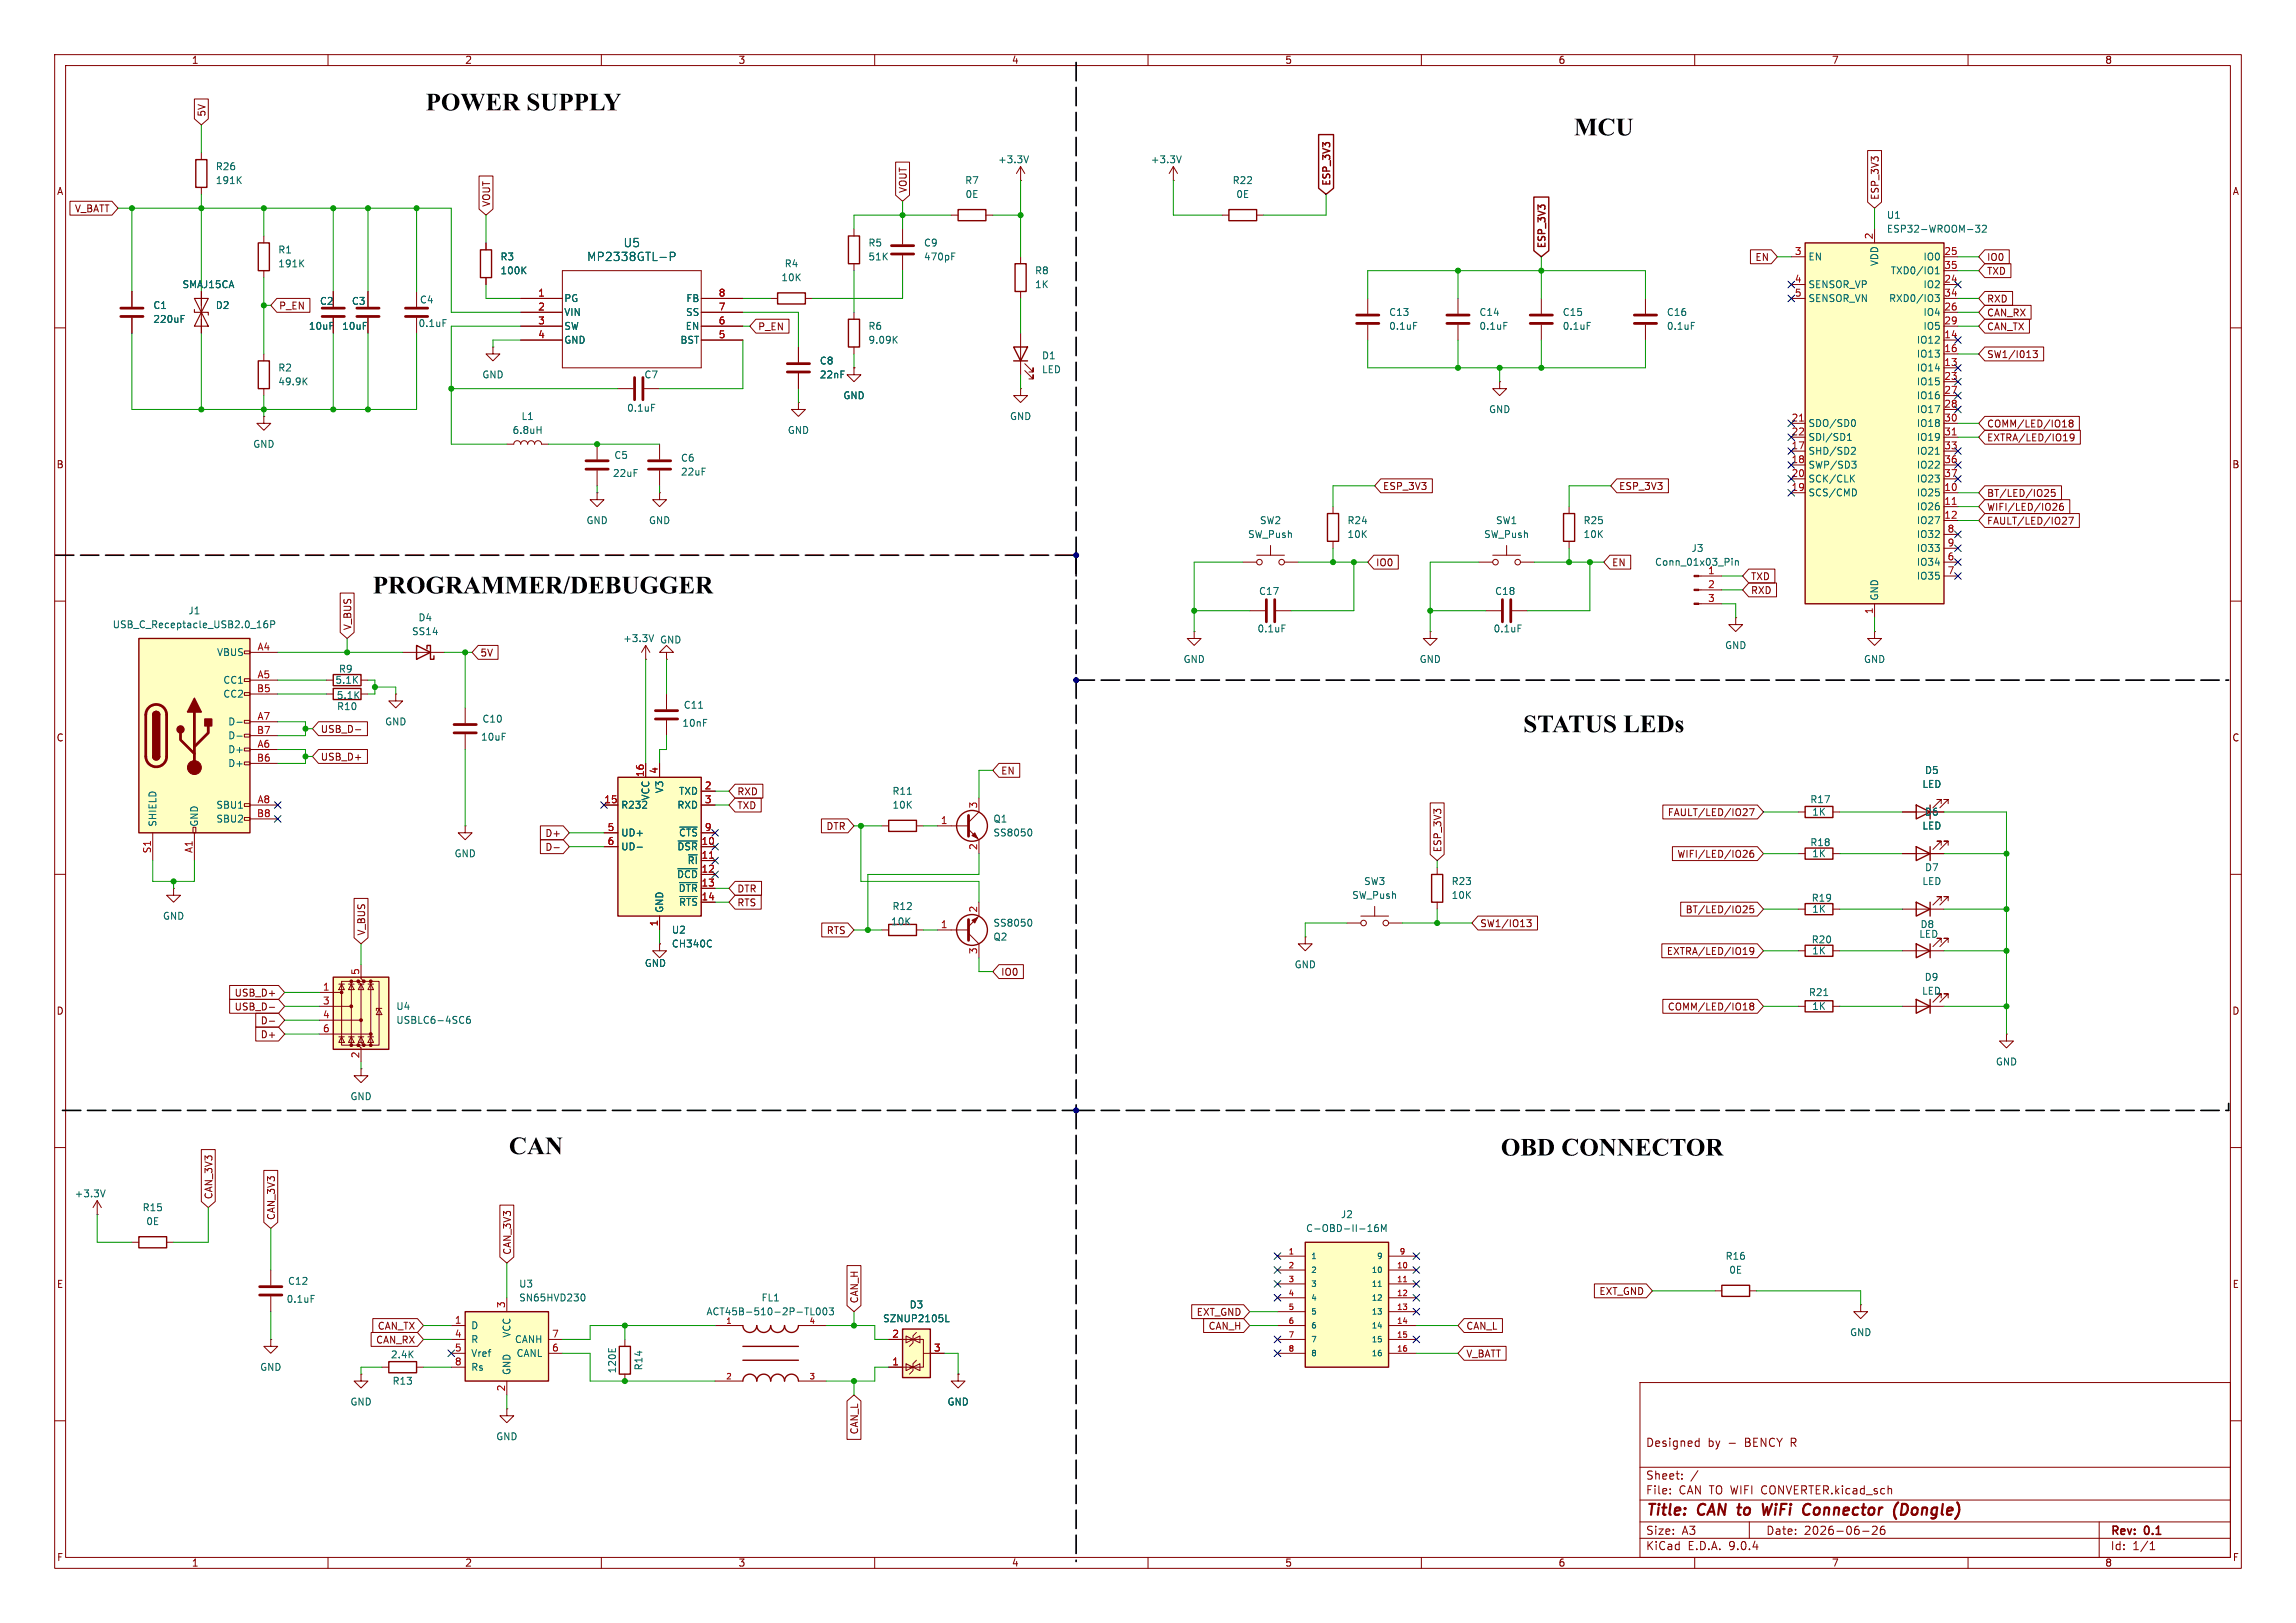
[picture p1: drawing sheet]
<svg xmlns="http://www.w3.org/2000/svg" width="420mm" height="297mm" viewBox="0 0 420 297" stroke-linecap="round" stroke-linejoin="round" font-family="sans-serif">
<defs><g id="words">
<g font-size="4.6">
<text x="77.9" y="21.4">POWER SUPPLY</text>
<text x="287.9" y="26">MCU</text>
<text x="68.2" y="109.8">PROGRAMMER/DEBUGGER</text>
<text x="278.6" y="135.2">STATUSLEDs</text>
<text x="93.1" y="212.4">CAN</text>
<text x="274.5" y="212.6">OBD CONNECTOR</text>
</g>
<g font-size="2.8" fill="#840000">
<text x="301" y="277.9">Title:</text>
<text x="310.6" y="277.9">CAN to</text>
<text x="324.1" y="277.9">WiFi</text>
<text x="332.3" y="277.9">Connector</text>
<text x="349.7" y="277.9">(Dongle)</text>
</g>
<g font-size="2.1" fill="#006464">
<text x="107.3" y="48">MP2338GTL-P</text>
<text x="114" y="45.4">U5</text>
</g>
<g font-size="2.1" fill="#840000">
<text x="301" y="265">Designed</text>
<text x="312.4" y="265">by</text>
<text x="316.2" y="265">-</text>
<text x="319.3" y="265">BENCY R</text>
<text x="301" y="273.7">File:</text>
<text x="301" y="271">Sheet:</text>
<text x="307.1" y="273.7">CAN TO WIFI CONVERTER.kicad_sch</text>
<text x="301" y="281.1">Size:</text>
<text x="307.6" y="281.1">A3</text>
<text x="323" y="281.1">Date:</text>
<text x="330" y="281.1">2026-06-26</text>
<text x="386" y="281.3">Rev:</text>
<text x="392.4" y="281.3">0.1</text>
<text x="301" y="283.9">KiCad</text>
<text x="308.7" y="283.9">E.D.A.</text>
<text x="316.3" y="283.9">9.0.4</text>
<text x="386" y="283.9">Id:</text>
<text x="390.1" y="283.9">1/1</text>
</g>
<g font-size="1.8" fill="#840000">
<text x="35" y="11.9">1</text>
<text x="85" y="11.9">2</text>
<text x="135" y="11.9">3</text>
<text x="185" y="11.9">4</text>
<text x="235" y="11.9">5</text>
<text x="285" y="11.9">6</text>
<text x="335" y="11.9">7</text>
<text x="385" y="11.9">8</text>
<text x="37.8" y="21.4" transform="rotate(-90 37.8 21.4)">5V</text>
<text x="10.3" y="35.9">A</text>
<text x="166.1" y="35.4" transform="rotate(-90 166.1 35.4)">VOUT</text>
<text x="243.7" y="34.1" transform="rotate(-90 243.7 34.1)">ESP_3V3</text>
<text x="408.3" y="35.9">A</text>
<text x="13.6" y="39.1">V_BATT</text>
<text x="89.9" y="37.9" transform="rotate(-90 89.9 37.9)">VOUT</text>
<text x="343.9" y="36.7" transform="rotate(-90 343.9 36.7)">ESP_3V3</text>
<text x="283" y="45.6" transform="rotate(-90 283 45.6)">ESP_3V3</text>
<text x="321" y="48">EN</text>
<text x="363.4" y="47.9">IO0</text>
<text x="363.4" y="50.5">TXD</text>
<text x="51" y="56.8">P_EN</text>
<text x="363.4" y="58.1">CAN_RX</text>
<text x="363.4" y="55.6">RXD</text>
<text x="138.6" y="60.6">P_EN</text>
<text x="363.4" y="60.7">CAN_TX</text>
<text x="363.4" y="65.7">SW1/I013</text>
<text x="363.4" y="81">EXTRA/LED/IO19</text>
<text x="363.4" y="78.4">COMM/LED/IO18</text>
<text x="10.3" y="85.9">B</text>
<text x="252.9" y="89.9">ESP_3V3</text>
<text x="296.1" y="89.9">ESP_3V3</text>
<text x="408.2" y="85.9">B</text>
<text x="363.4" y="93.7">WIFI/LED/IO26</text>
<text x="363.4" y="91.1">BT/LED/IO25</text>
<text x="363.4" y="96.2">FAULT/LED/IO27</text>
<text x="251.6" y="103.8">IO0</text>
<text x="294.8" y="103.8">EN</text>
<text x="320.2" y="106.4">TXD</text>
<text x="320.2" y="108.9">RXD</text>
<text x="64.5" y="115.4" transform="rotate(-90 64.5 115.4)">V_BUS</text>
<text x="87.8" y="120.3">5V</text>
<text x="10.3" y="135.9">C</text>
<text x="58.6" y="134.3">USB_D-</text>
<text x="408.2" y="135.9">C</text>
<text x="58.6" y="139.4">USB_D+</text>
<text x="183" y="141.9">EN</text>
<text x="134.8" y="145.7">RXD</text>
<text x="134.8" y="148.3">TXD</text>
<text x="305" y="149.6">FAULT/LED/IO27</text>
<text x="99.7" y="153.4">D+</text>
<text x="99.7" y="155.9">D-</text>
<text x="151.1" y="152.1">DTR</text>
<text x="263.8" y="156.1" transform="rotate(-90 263.8 156.1)">ESP_3V3</text>
<text x="306.7" y="157.2">WIFI/LED/IO26</text>
<text x="134.8" y="163.5">DTR</text>
<text x="134.8" y="166.1">RTS</text>
<text x="308.2" y="167.3">BT/LED/IO25</text>
<text x="67" y="171.3" transform="rotate(-90 67 171.3)">V_BUS</text>
<text x="151.1" y="171.1">RTS</text>
<text x="270.7" y="169.9">SW1/IO13</text>
<text x="183" y="178.8">IO0</text>
<text x="304.8" y="175">EXTRA/LED/IO19</text>
<text x="10.3" y="185.9">D</text>
<text x="42.8" y="185.1">USB_D-</text>
<text x="42.8" y="182.6">USB_D+</text>
<text x="305" y="185.1">COMM/LED/IO18</text>
<text x="408.2" y="185.9">D</text>
<text x="47.6" y="187.6">D-</text>
<text x="47.6" y="190.2">D+</text>
<text x="39.1" y="219.6" transform="rotate(-90 39.1 219.6)">CAN_3V3</text>
<text x="50.5" y="223.4" transform="rotate(-90 50.5 223.4)">CAN_3V3</text>
<text x="93.7" y="229.7" transform="rotate(-90 93.7 229.7)">CAN_3V3</text>
<text x="10.3" y="235.9">E</text>
<text x="157.2" y="238.6" transform="rotate(-90 157.2 238.6)">CAN_H</text>
<text x="292.5" y="237.2">EXT_GND</text>
<text x="408.3" y="235.9">E</text>
<text x="69" y="243.5">CAN_TX</text>
<text x="218.8" y="241">EXT_GND</text>
<text x="221" y="243.5">CAN_H</text>
<text x="268.1" y="243.5">CAN_L</text>
<text x="68.7" y="246.1">CAN_RX</text>
<text x="268.1" y="248.6">V_BATT</text>
<text x="157.2" y="262.6" transform="rotate(-90 157.2 262.6)">CAN_L</text>
<text x="10.3" y="285.9">F</text>
<text x="35" y="286.9">1</text>
<text x="85" y="286.9">2</text>
<text x="135" y="286.9">3</text>
<text x="185" y="286.9">4</text>
<text x="235" y="286.9">5</text>
<text x="285" y="286.9">6</text>
<text x="335" y="286.9">7</text>
<text x="385" y="286.9">8</text>
<text x="408.3" y="285.9">F</text>
</g>
<g font-size="1.8" fill="#006464">
<text x="39.4" y="33.9">191K</text>
<text x="39.4" y="31.3">R26</text>
<text x="176.5" y="33.9">R7</text>
<text x="182.5" y="30.1">+3.3V</text>
<text x="210.4" y="30.1">+3.3V</text>
<text x="225.4" y="33.9">R22</text>
<text x="176.5" y="36.4">0E</text>
<text x="226" y="36.4">0E</text>
<text x="345.1" y="40.2">U1</text>
<text x="50.8" y="46.6">R1</text>
<text x="91.4" y="47.9">R3</text>
<text x="158.8" y="45.3">R5</text>
<text x="158.8" y="47.9">51K</text>
<text x="168.9" y="45.3">C9</text>
<text x="168.9" y="47.9">470pF</text>
<text x="330.7" y="47.9">EN</text>
<text x="345.1" y="42.8">ESP32-WROOM-32</text>
<text x="351.7" y="47.9">IO0</text>
<text x="33.3" y="52.9">SMAJ15CA</text>
<text x="50.8" y="49.1">191K</text>
<text x="91.4" y="50.4">100K</text>
<text x="142.8" y="51.7">10K</text>
<text x="143.4" y="49.1">R4</text>
<text x="189.2" y="50.4">R8</text>
<text x="189.2" y="52.9">1K</text>
<text x="330.7" y="52.9">SENSOR_VP</text>
<text x="343.8" y="48.8" transform="rotate(-90 343.8 48.8)">VDD</text>
<text x="345.8" y="50.4">TXD0/IO1</text>
<text x="351.7" y="52.9">IO2</text>
<text x="27.9" y="56.7">C1</text>
<text x="27.9" y="59.3">220uF</text>
<text x="39.4" y="56.7">D2</text>
<text x="58.4" y="56">C2</text>
<text x="64.3" y="56">C3</text>
<text x="76.7" y="55.7">C4</text>
<text x="103.1" y="55.5">PG</text>
<text x="103.1" y="58">VIN</text>
<text x="125.4" y="58">SS</text>
<text x="125.5" y="55.5">FB</text>
<text x="254" y="58">C13</text>
<text x="270.5" y="58">C14</text>
<text x="285.8" y="58">C15</text>
<text x="304.8" y="58">C16</text>
<text x="330.7" y="55.5">SENSOR_VN</text>
<text x="345.5" y="55.5">RXD0/IO3</text>
<text x="351.7" y="58">IO4</text>
<text x="56.4" y="60.6">10uF</text>
<text x="62.5" y="60.6">10uF</text>
<text x="76.5" y="60">0.1uF</text>
<text x="103.1" y="60.6">SW</text>
<text x="103.1" y="63.1">GND</text>
<text x="124.4" y="63.1">BST</text>
<text x="125.3" y="60.6">EN</text>
<text x="158.8" y="60.6">R6</text>
<text x="158.8" y="63.1">9.09K</text>
<text x="190.5" y="66">D1</text>
<text x="254" y="60.6">0.1uF</text>
<text x="270.5" y="60.6">0.1uF</text>
<text x="285.8" y="60.6">0.1uF</text>
<text x="304.8" y="60.6">0.1uF</text>
<text x="350.5" y="63.1">IO12</text>
<text x="350.5" y="65.6">IO13</text>
<text x="351.7" y="60.6">IO5</text>
<text x="50.8" y="68.2">R2</text>
<text x="50.8" y="70.7">49.9K</text>
<text x="88.1" y="69.4">GND</text>
<text x="117.8" y="69.4">C7</text>
<text x="149.9" y="66.9">C8</text>
<text x="149.9" y="69.4">22nF</text>
<text x="190.5" y="68.5">LED</text>
<text x="350.5" y="68.2">IO14</text>
<text x="350.5" y="70.7">IO15</text>
<text x="95.3" y="77.1">L1</text>
<text x="114.6" y="75.5">0.1uF</text>
<text x="154.2" y="73.3">GND</text>
<text x="184.7" y="77.1">GND</text>
<text x="272.3" y="75.8">GND</text>
<text x="350.5" y="73.3">IO16</text>
<text x="350.5" y="75.8">IO17</text>
<text x="46.2" y="82.1">GND</text>
<text x="93.7" y="79.6">6.8uH</text>
<text x="144" y="79.6">GND</text>
<text x="330.7" y="78.3">SDO/SD0</text>
<text x="330.7" y="80.9">SDI/SD1</text>
<text x="330.7" y="83.4">SHD/SD2</text>
<text x="350.5" y="78.3">IO18</text>
<text x="350.5" y="80.9">IO19</text>
<text x="350.5" y="83.4">IO21</text>
<text x="112" y="87.5">22uF</text>
<text x="112.3" y="84.2">C5</text>
<text x="124.5" y="84.7">C6</text>
<text x="124.5" y="87.2">22uF</text>
<text x="330.7" y="86">SWP/SD3</text>
<text x="330.7" y="88.5">SCK/CLK</text>
<text x="350.5" y="86">IO22</text>
<text x="350.5" y="88.5">IO23</text>
<text x="330.7" y="91">SCS/CMD</text>
<text x="350.5" y="91">IO25</text>
<text x="350.5" y="93.6">IO26</text>
<text x="107.2" y="96.1">GND</text>
<text x="118.6" y="96.1">GND</text>
<text x="228.2" y="98.7">SW_Push</text>
<text x="230.4" y="96.1">SW2</text>
<text x="246.4" y="96.1">R24</text>
<text x="246.4" y="98.7">10K</text>
<text x="271.4" y="98.7">SW_Push</text>
<text x="273.6" y="96.1">SW1</text>
<text x="289.6" y="96.1">R25</text>
<text x="289.6" y="98.7">10K</text>
<text x="309.3" y="101.2">J3</text>
<text x="350.5" y="96.1">IO27</text>
<text x="350.5" y="98.7">IO32</text>
<text x="350.5" y="101.2">IO33</text>
<text x="302.6" y="103.7">Conn_01x03_Pin</text>
<text x="312.3" y="105.2">1</text>
<text x="350.5" y="103.7">IO34</text>
<text x="350.5" y="106.3">IO35</text>
<text x="34.4" y="112.6">J1</text>
<text x="76.4" y="113.9">D4</text>
<text x="230.2" y="109.1">C17</text>
<text x="273.4" y="109.1">C18</text>
<text x="343.8" y="110" transform="rotate(-90 343.8 110)">GND</text>
<text x="20.5" y="115.2">USB_C_Receptacle_USB2.0_16P</text>
<text x="75.3" y="116.4">SS14</text>
<text x="113.9" y="117.7">+3.3V</text>
<text x="120.6" y="118">GND</text>
<text x="229.9" y="115.9">0.1uF</text>
<text x="273.1" y="115.9">0.1uF</text>
<text x="315.5" y="119">GND</text>
<text x="39.6" y="120.2">VBUS</text>
<text x="40.8" y="125.3">CC1</text>
<text x="61.3" y="125.3">5.1K</text>
<text x="61.9" y="123.3">R9</text>
<text x="216.4" y="121.5">GND</text>
<text x="259.6" y="121.5">GND</text>
<text x="340.9" y="121.5">GND</text>
<text x="40.8" y="127.9">CC2</text>
<text x="61.5" y="128.1">5.1K</text>
<text x="61.6" y="130.1">R10</text>
<text x="125" y="129.9">C11</text>
<text x="41.7" y="132.9">D-</text>
<text x="41.7" y="135.5">D-</text>
<text x="70.4" y="132.9">GND</text>
<text x="87.9" y="135.7">10uF</text>
<text x="88.1" y="132.4">C10</text>
<text x="124.7" y="133.2">10nF</text>
<text x="41.7" y="138">D+</text>
<text x="41.7" y="140.6">D+</text>
<text x="352" y="141.8">D5</text>
<text x="39.5" y="148.2">SBU1</text>
<text x="113.5" y="148.2">R232</text>
<text x="119" y="146.6" transform="rotate(-90 119 146.6)">VCC</text>
<text x="121.5" y="145.2" transform="rotate(-90 121.5 145.2)">V3</text>
<text x="123.8" y="148.2">RXD</text>
<text x="124.1" y="145.6">TXD</text>
<text x="163.2" y="145.6">R11</text>
<text x="163.2" y="148.2">10K</text>
<text x="331" y="147.2">R17</text>
<text x="331.4" y="149.5">1K</text>
<text x="351.6" y="144.4">LED</text>
<text x="352" y="149.5">D6</text>
<text x="28.8" y="151.4" transform="rotate(-90 28.8 151.4)">SHIELD</text>
<text x="36.4" y="151.4" transform="rotate(-90 36.4 151.4)">GND</text>
<text x="39.5" y="150.7">SBU2</text>
<text x="113.5" y="153.3">UD+</text>
<text x="113.5" y="155.8">UD-</text>
<text x="123.8" y="155.8">~{DSR}</text>
<text x="124.1" y="153.3">~{CTS}</text>
<text x="181.6" y="150.7">Q1</text>
<text x="181.6" y="153.3">SS8050</text>
<text x="331" y="155">R18</text>
<text x="351.6" y="152">LED</text>
<text x="83.1" y="157.1">GND</text>
<text x="123.7" y="160.9">~{DCD}</text>
<text x="125.7" y="158.3">~{RI}</text>
<text x="331.4" y="157.1">1K</text>
<text x="352" y="159.6">D7</text>
<text x="121.5" y="167.1" transform="rotate(-90 121.5 167.1)">GND</text>
<text x="124.1" y="163.4">~{DTR}</text>
<text x="124.1" y="166">~{RTS}</text>
<text x="163.2" y="166.7">R12</text>
<text x="247.2" y="164.7">SW_Push</text>
<text x="249.4" y="162.2">SW3</text>
<text x="265.4" y="162.2">R23</text>
<text x="265.4" y="164.7">10K</text>
<text x="331.3" y="165.2">R19</text>
<text x="331.4" y="167.2">1K</text>
<text x="351.6" y="162.2">LED</text>
<text x="29.7" y="168.5">GND</text>
<text x="122.8" y="171">U2</text>
<text x="122.8" y="173.6">CH340C</text>
<text x="162.9" y="169.5">10K</text>
<text x="181.6" y="172.3">Q2</text>
<text x="181.6" y="169.8">SS8050</text>
<text x="331.3" y="172.8">R20</text>
<text x="351" y="171.8">LED</text>
<text x="351.2" y="170">D8</text>
<text x="117.9" y="177.1">GND</text>
<text x="236.7" y="177.4">GND</text>
<text x="331.4" y="174.9">1K</text>
<text x="352" y="179.7">D9</text>
<text x="72.4" y="185">U4</text>
<text x="330.8" y="182.5">R21</text>
<text x="331.4" y="185">1K</text>
<text x="351.5" y="182.2">LED</text>
<text x="72.4" y="187.6">USBLC6-4SC6</text>
<text x="365" y="195.2">GND</text>
<text x="64" y="201.5">GND</text>
<text x="13.6" y="219.3">+3.3V</text>
<text x="26" y="221.8">R15</text>
<text x="26.7" y="224.4">0E</text>
<text x="238.8" y="225.7">C-OBD-II-16M</text>
<text x="245.2" y="223.1">J2</text>
<text x="315.6" y="230.7">R16</text>
<text x="316.2" y="233.3">0E</text>
<text x="52.3" y="238.6">0.1uF</text>
<text x="52.6" y="235.3">C12</text>
<text x="94.9" y="235.8">U3</text>
<text x="94.9" y="238.4">SN65HVD230</text>
<text x="139.2" y="238.4">FL1</text>
<text x="166.3" y="239.6">D3</text>
<text x="86.1" y="243.4">D</text>
<text x="86.1" y="246">R</text>
<text x="93.6" y="244.9" transform="rotate(-90 93.6 244.9)">VCC</text>
<text x="94.1" y="246">CANH</text>
<text x="129.1" y="240.9">ACT45B-510-2P-TL003</text>
<text x="161.4" y="242.2">SZNUP2105L</text>
<text x="338.3" y="244.7">GND</text>
<text x="47.5" y="251.1">GND</text>
<text x="71.4" y="248.8">2.4K</text>
<text x="86.1" y="248.5">Vref</text>
<text x="86.1" y="251.1">Rs</text>
<text x="93.6" y="251.7" transform="rotate(-90 93.6 251.7)">GND</text>
<text x="94.4" y="248.5">CANL</text>
<text x="112.9" y="251.4" transform="rotate(-90 112.9 251.4)">120E</text>
<text x="117.7" y="250.9" transform="rotate(-90 117.7 250.9)">R14</text>
<text x="64" y="257.4">GND</text>
<text x="71.7" y="253.6">R13</text>
<text x="173.2" y="257.4">GND</text>
<text x="90.7" y="263.8">GND</text>
</g>
<g font-size="1.8" fill="#a90000">
<text x="328.2" y="46.7">3</text>
<text x="342.6" y="43.9" transform="rotate(-90 342.6 43.9)">2</text>
<text x="355.6" y="46.7">25</text>
<text x="328.2" y="51.8">4</text>
<text x="355.6" y="49.3">35</text>
<text x="355.6" y="51.8">24</text>
<text x="98.4" y="54.4">1</text>
<text x="98.4" y="56.9">2</text>
<text x="98.4" y="59.4">3</text>
<text x="131.4" y="54.4">8</text>
<text x="131.4" y="56.9">7</text>
<text x="131.4" y="59.4">6</text>
<text x="328.2" y="54.4">5</text>
<text x="355.6" y="54.4">34</text>
<text x="355.6" y="56.9">26</text>
<text x="355.6" y="59.4">29</text>
<text x="98.4" y="62">4</text>
<text x="131.4" y="62">5</text>
<text x="355.6" y="62">14</text>
<text x="355.6" y="64.5">16</text>
<text x="355.6" y="67.1">13</text>
<text x="355.6" y="69.6">23</text>
<text x="327.6" y="77.2">21</text>
<text x="355.6" y="72.1">27</text>
<text x="355.6" y="74.7">28</text>
<text x="355.6" y="77.2">30</text>
<text x="327.6" y="79.8">22</text>
<text x="327.6" y="82.3">17</text>
<text x="355.6" y="79.8">31</text>
<text x="355.6" y="82.3">33</text>
<text x="327.6" y="84.8">18</text>
<text x="327.6" y="87.4">20</text>
<text x="327.6" y="89.9">19</text>
<text x="355.6" y="84.8">36</text>
<text x="355.6" y="87.4">37</text>
<text x="355.6" y="89.9">10</text>
<text x="355.6" y="92.5">11</text>
<text x="355.6" y="95">12</text>
<text x="356.2" y="97.5">8</text>
<text x="356.2" y="100.1">9</text>
<text x="312.3" y="107.7">2</text>
<text x="356.2" y="102.6">6</text>
<text x="356.2" y="105.2">7</text>
<text x="312.3" y="110.2">3</text>
<text x="342.6" y="112.5" transform="rotate(-90 342.6 112.5)">1</text>
<text x="47" y="119.1">A4</text>
<text x="47" y="124.2">A5</text>
<text x="46.9" y="126.7">B5</text>
<text x="47" y="131.8">A7</text>
<text x="46.9" y="134.4">B7</text>
<text x="47" y="136.9">A6</text>
<text x="46.9" y="139.4">B6</text>
<text x="117.9" y="142.3" transform="rotate(-90 117.9 142.3)">16</text>
<text x="120.4" y="141.7" transform="rotate(-90 120.4 141.7)">4</text>
<text x="46.9" y="149.6">B8</text>
<text x="47" y="147.1">A8</text>
<text x="110.4" y="147.1">15</text>
<text x="128.8" y="144.5">2</text>
<text x="128.8" y="147.1">3</text>
<text x="178.8" y="148" transform="rotate(-90 178.8 148)">3</text>
<text x="111.1" y="152.1">5</text>
<text x="111.1" y="154.7">6</text>
<text x="128.2" y="154.7">10</text>
<text x="128.8" y="152.1">9</text>
<text x="172" y="150.9">1</text>
<text x="178.8" y="155.6" transform="rotate(-90 178.8 155.6)">2</text>
<text x="27.7" y="156.3" transform="rotate(-90 27.7 156.3)">S1</text>
<text x="35.3" y="156.2" transform="rotate(-90 35.3 156.2)">A1</text>
<text x="128.2" y="157.2">11</text>
<text x="128.2" y="159.8">12</text>
<text x="128.2" y="162.3">13</text>
<text x="128.2" y="164.8">14</text>
<text x="178.8" y="167.1" transform="rotate(-90 178.8 167.1)">2</text>
<text x="120.4" y="169.6" transform="rotate(-90 120.4 169.6)">1</text>
<text x="172" y="169.9">1</text>
<text x="65.8" y="178.5" transform="rotate(-90 65.8 178.5)">5</text>
<text x="178.8" y="174.7" transform="rotate(-90 178.8 174.7)">3</text>
<text x="59" y="181.4">1</text>
<text x="59" y="183.9">3</text>
<text x="59" y="186.4">4</text>
<text x="59" y="189">6</text>
<text x="65.8" y="193.7" transform="rotate(-90 65.8 193.7)">2</text>
<text x="92.5" y="239.5" transform="rotate(-90 92.5 239.5)">3</text>
<text x="83.1" y="242.3">1</text>
<text x="83.1" y="244.9">4</text>
<text x="100.9" y="244.9">7</text>
<text x="163.1" y="244.9">2</text>
<text x="83.1" y="247.4">5</text>
<text x="83.1" y="249.9">8</text>
<text x="100.9" y="247.4">6</text>
<text x="163.1" y="249.9">1</text>
<text x="170.7" y="247.4">3</text>
<text x="92.5" y="254.7" transform="rotate(-90 92.5 254.7)">2</text>
</g>
<g font-size="1.4" fill="#a90000">
<text x="235.6" y="229.6">1</text>
<text x="235.6" y="232.2">2</text>
<text x="255.4" y="232.2">10</text>
<text x="255.9" y="229.6">9</text>
<text x="235.6" y="234.7">3</text>
<text x="235.6" y="237.2">4</text>
<text x="235.6" y="239.8">5</text>
<text x="255.4" y="234.7">11</text>
<text x="255.4" y="237.2">12</text>
<text x="255.4" y="239.8">13</text>
<text x="132.7" y="242.3">1</text>
<text x="148" y="242.3">4</text>
<text x="235.6" y="242.3">6</text>
<text x="235.6" y="244.9">7</text>
<text x="255.4" y="242.3">14</text>
<text x="255.4" y="244.9">15</text>
<text x="235.6" y="247.4">8</text>
<text x="255.4" y="247.4">16</text>
<text x="132.7" y="252.5">2</text>
<text x="148" y="252.5">3</text>
</g>
<g font-size="1.4" fill="#006464">
<text x="239.8" y="230.6">1</text>
<text x="239.8" y="233.1">2</text>
<text x="250.8" y="233.1">10</text>
<text x="251.8" y="230.6">9</text>
<text x="239.8" y="235.7">3</text>
<text x="239.8" y="238.2">4</text>
<text x="250.8" y="235.7">11</text>
<text x="250.8" y="238.2">12</text>
<text x="239.8" y="240.8">5</text>
<text x="239.8" y="243.3">6</text>
<text x="239.8" y="245.8">7</text>
<text x="250.8" y="240.8">13</text>
<text x="250.8" y="243.3">14</text>
<text x="250.8" y="245.8">15</text>
<text x="239.8" y="248.4">8</text>
<text x="250.8" y="248.4">16</text>
</g>
</g></defs>
<g fill="none" stroke="#840000" stroke-width=".18">
<path d="M10 10h400v277h-400zM12 12h396v273h-396zM60 10v2M110 10v2M160 10v2M210 10v2M260 10v2M310 10v2M360 10v2M67.3 53.3v2.8M67.3 58.2v2.8M76.2 53.3v2.8"/>
<path d="M76.2 58.2v2.8M250.2 54.6v2.8M250.2 59.4v2.8M10 60h2M90.2 63.5v1.3h1.2l-1.2 1.2-1.3-1.2h1.3M90.2 63.5h.1M274.3 69.9v1.2h1.3l-1.3 1.3-1.3-1.3h1.3M274.3 69.9h.1M408 60h2M10 110h2M408 110h2M121.9 127v2.8"/>
<path d="M121.9 131.8v2.8M10 160h2M408 160h2M161.3 170.2h1.3M167.6 170.2h1.3M171.4 170.2h5.8M177.2 170.8l1.9 1.9v2.6M179.1 165.1v2.5l-1.9 1.9M238.8 171.5v1.2h1.2l-1.2 1.3-1.3-1.3h1.3M238.8 171.5h.1M246.4 168.9h2.5M248.9 167.6h5.1"/>
<path d="M251.5 165.9v1.7M254 168.9h2.5M10 210h2M408 210h2M300 253h108v32h-108zM10 260h2M300 278.5h108M300 274.5h108M300 268.5h108M305.5 273.2v.2M305.5 272.5v.1M307.7 270.5v.2"/>
<path d="M307.7 269.8v.1M310.4 263.7l.4 .1M310.6 269.1l-1.3 1.9M310.8 263.2v1.5M310.8 264.6l-.4 .1M320 278.5v3M342.5 279.4l.6-.1 .2 .1 .1 .3-1 1.1h1M344.7 279.3a.59 .59 0 0 0-.8 .6v.6l.2 .2 .4 .1 .2-.2 .1-.5-.1-.2h-.5l-.3 .2M384 278.5v6.5M408 260h2M60 285v2M110 285v2"/>
<path d="M160 285v2M210 285v2M260 285v2M300 281.5h108M310 285v2M340.7 280.2h1.2M360 285v2M393.3 283.6h.9M393.3 282.5l.4-.4v1.5"/>
<circle cx="249.4" cy="168.9" r=".51"/>
<circle cx="253.5" cy="168.9" r=".51"/>
</g>
<path d="M322.4 275.2l.3 2 .5-1.4 .2 1.4 .8-2M331.1 275.3l.1 .1M349 275.7l-.3-.4-.7-.1-.3 2a.98 .98 0 0 0 1.3-.9" fill="none" stroke="#840000" stroke-width=".4"/>
<path d="M65.3 56.4h4M65.3 57.9h4M74.2 56.4h4M74.2 57.9h4M248.2 57.7h4M248.2 59.2h4M119.9 130h4.1M119.9 131.6h4.1M177.2 168.3v3.8" fill="none" stroke="#840000" stroke-width=".51"/>
<path d="M81 58.5h.6M258.6 59h.6M127.8 129.6h.7M188.4 168.2a.79 .79 0 0 1 0 1.3" fill="none" stroke="#006464" stroke-width=".18"/>
<g fill="none" stroke="#840000" stroke-width=".25">
<path d="M162.6 169.2h5v2h-5z"/>
<circle cx="177.8" cy="170.2" r="2.82"/>
</g>
<path d="M177.8 168.4l1-.5-.5 1z" fill="#840000" stroke="#840000" stroke-width=".18"/>
<path d="M61 178.8h10.1v13.2h-10.1z" fill="#ffffc2"/>
<g fill="#840000" stroke="#840000" stroke-width=".18">
<circle cx="62.5" cy="181.6" r=".25"/>
<circle cx="64.3" cy="179.6" r=".25"/>
<circle cx="64.3" cy="184.1" r=".25"/>
<circle cx="64.3" cy="191.3" r=".25"/>
<circle cx="65.5" cy="179.6" r=".25"/>
<circle cx="65.5" cy="191.3" r=".25"/>
<circle cx="66" cy="186.7" r=".25"/>
<circle cx="66.5" cy="179.6" r=".25"/>
<circle cx="66.5" cy="191.3" r=".25"/>
<circle cx="67.8" cy="179.6" r=".25"/>
<circle cx="67.8" cy="189.2" r=".25"/>
<circle cx="67.8" cy="191.3" r=".25"/>
</g>
<g fill="none" stroke="#840000" stroke-width=".18">
<path d="M64.3 179.6h-1.8v11.7h1.8M65.5 179.6h2.3v11.7h-1.3M65.5 179.6h-1.2v11.7h1.2l.5 .5v2.5M65.5 179.6l.5 .5v10.7l.5 .5M66 176.5v2.6l.5 .5M67.8 179.6h1.5v11.7h-1.5M58.4 181.6h4.1M58.4 184.2h5.9M58.4 186.7h7.6M58.4 189.2h9.4M62 189.7h1M62 180.1h1"/>
<path d="M62.5 180.1l.5 1h-1zM62.5 189.7l.5 1.1h-1zM63.8 189.7h1M63.8 180.1h1M64.3 180.1l.5 1h-1zM64.3 189.7l.5 1.1h-1zM65.5 189.7h1M65.5 180.1h1M65.5 191.3h1M66 180.1l.5 1h-1zM66 189.7l.5 1.1h-1zM66 195.6v1.3h1.3l-1.3 1.2-1.2-1.2h1.2"/>
<path d="M66 195.6h.1M67.3 189.7h1M67.3 180.1h1M67.8 189.7l.5 1.1h-1zM67.8 180.1l.5 1h-1zM69.3 184.7l.5 1h-1zM69.8 184.5h-1v.4M24.1 227.3h1.3M30.5 227.3h1.2M49.5 232.4v2.8M49.5 237.2v2.8"/>
</g>
<path d="M61 178.8h10.1v13.2h-10.1zM25.4 226.3h5.1v2h-5.1z" fill="none" stroke="#840000" stroke-width=".25"/>
<path d="M85.9 186l-.3 .1a.86 .86 0 0 0 0 1.2l.4-.2v-.4l-.2-.2h-.2l-.3 .2M56.9 237.1h.6" fill="none" stroke="#006464" stroke-width=".18"/>
<path d="M47.5 235.5h4.1M47.5 237h4.1" fill="none" stroke="#840000" stroke-width=".51"/>
<path d="M113 142.2h15.3v25.4h-15.3z" fill="#ffffc2"/>
<g fill="none" stroke="#840000" stroke-width=".25">
<path d="M87.9 45.7h2v5.1h-2zM113 142.2h15.3v25.4h-15.3z"/>
<circle cx="177.8" cy="151.1" r="2.82"/>
</g>
<g fill="none" stroke="#840000" stroke-width=".18">
<path d="M88.9 44.5v1.2M88.9 50.8v1.3M92.7 81.3h1.3a.64 .64 0 0 1 .6-.7 .64 .64 0 0 1 .6 .7 .64 .64 0 0 1 .7-.7 .64 .64 0 0 1 .6 .7 .64 .64 0 0 1 .7-.7 .64 .64 0 0 1 .6 .7 .64 .64 0 0 1 .6-.7 .64 .64 0 0 1 .7 .7h1.2M118.1 139.7v2.5M120.6 139.7v2.5M110.5 147.3h2.5M110.5 152.4h2.5M110.5 154.9h2.5M128.3 147.3h2.5M128.3 152.4h2.5M128.3 154.9h2.5M128.3 144.8h2.5"/>
<path d="M128.3 157.5h2.5M171.4 151.1h5.8M177.2 151.8l1.9 1.9v2.5M179.1 146.1v2.5l-1.9 1.9M120.6 167.6v2.6M128.3 160h2.5M128.3 162.6h2.5M128.3 165.1h2.5M17.8 219.7l-.8 1.3M17.8 219.7l.7 1.3M17.8 219.7v2.5M17.8 222.2h.1"/>
</g>
<g fill="none" stroke="#006464" stroke-width=".18">
<path d="M95.7 49.4l.5 .7M96.2 48.8l-.7 .8M98.2 78.7h.8M99 78v1.3M116.5 155h1M124 159h3.5M124 153.9h3.5M124.3 151.4h3.2M188.4 151.7a.79 .79 0 0 1 0 1.3M124.3 161.5h3.2M124.3 164.1h3.2M130.1 172.1l.1 .1"/>
<path d="M130.2 173.2h-.1M19.2 217.7l-.4 1.3"/>
</g>
<path d="M129.8 157.1h.7" fill="none" stroke="#a90000" stroke-width=".18"/>
<path d="M177.2 149.2v3.8" fill="none" stroke="#840000" stroke-width=".51"/>
<path d="M177.8 152.9l.5-.5 .5 1z" fill="#840000" stroke="#840000" stroke-width=".18"/>
<path d="M238.8 227.3h15.2v22.9h-15.2z" fill="#ffffc2"/>
<path d="M162.6 150.1h5v2h-5zM238.8 227.3h15.2v22.9h-15.2zM113.3 246.4h2v5.1h-2z" fill="none" stroke="#840000" stroke-width=".25"/>
<g fill="none" stroke="#840000" stroke-width=".18">
<path d="M218.4 115.6v1.2h1.3l-1.3 1.3-1.2-1.3h1.2M218.4 115.6h.1M161.3 151.1h1.3M167.6 151.1h1.3M120.6 172.7v1.3h1.3l-1.3 1.3-1.2-1.3h1.2M120.6 172.7h.1M233.7 229.9h5.1M233.7 232.4h5.1M233.7 234.9h5.1M233.7 237.5h5.1M254 229.9h5.1M254 232.4h5.1"/>
<path d="M254 234.9h5.1M254 237.5h5.1M114.3 245.1v1.3M114.3 251.5v1.2M233.7 240h5.1M233.7 242.6h5.1M233.7 245.1h5.1M233.7 247.6h5.1M254 240h5.1M254 242.6h5.1M254 245.1h5.1M254 247.6h5.1"/>
</g>
<path d="M166 145.4h.7M250.2 225.4h.7M252 224.1l-.3 .1a.86 .86 0 0 0 0 1.2l.4-.2 .1-.4-.3-.2h-.2l-.3 .2M252.1 235.4h.6M252.7 225.4v-1.3l.4 .9 .4-.9v1.3M111.3 246.8v.6M112.6 246.8v.6" fill="none" stroke="#006464" stroke-width=".18"/>
<path d="M256.7 234.6h.6" fill="none" stroke="#a90000" stroke-width=".18"/>
<path d="M85.1 240h15.2v12.7h-15.2z" fill="#ffffc2"/>
<g fill="none" stroke="#840000" stroke-width=".25">
<path d="M76.2 118.1l2.5 1.3-2.5 1.3zM78.1 118.7v-.6h.6v2.6h.7v-.7M61 123.4h5v2.1h-5zM61 126h5v2h-5zM330.2 147.6h5.1v2h-5.1zM330.2 155.2h5.1v2h-5.1zM350.5 154.9l2.6 1.3-2.6 1.3zM350.5 147.3l2.6 1.3-2.6 1.3zM353.1 147.3v2.6M353.1 154.9v2.6M261.9 160h2v5.1h-2zM330.2 173h5.1v2h-5.1z"/>
<path d="M330.2 165.4h5.1v2h-5.1zM350.5 172.7l2.6 1.3-2.6 1.3zM350.5 165.1l2.6 1.3-2.6 1.2zM353.1 165.1v2.5M353.1 172.7v2.6M330.2 183.1h5.1v2.1h-5.1zM350.5 182.9l2.6 1.3-2.6 1.2zM353.1 182.9v2.5M315 235.2h5v2h-5zM71.1 249.2h5.1v2h-5.1zM85.1 240h15.2v12.7h-15.2z"/>
</g>
<g fill="none" stroke="#840000" stroke-width=".18">
<path d="M109.2 90.2v1.2h1.3l-1.3 1.3-1.3-1.3h1.3M109.2 90.2h.1M109.2 81.3v2.8M109.2 86.1v2.8M120.6 90.2v1.2h1.3l-1.3 1.3-1.2-1.3h1.2M120.6 90.2h.1M120.6 81.3v2.8M120.6 86.1v2.8M73.7 119.4h7.6M118.1 118.1l-.8 1.3M118.1 118.1l.8 1.3M118.1 118.1v2.6"/>
<path d="M121.9 119.4h1.3l-1.3-1.3-1.3 1.3h1.3v1.3M228.6 111.8h2.8M233.4 111.8h2.8M261.6 115.6v1.2h1.3l-1.3 1.3-1.3-1.3h1.3M261.6 115.6h.1M271.8 111.8h2.8M276.6 111.8h2.8M317.5 113v1.3h1.3l-1.3 1.3-1.3-1.3h1.3M317.5 113h.1M342.9 115.6v1.2h1.3l-1.3 1.3-1.3-1.3h1.3M342.9 115.6h.1M59.7 124.5h1.3"/>
<path d="M59.7 127h1.3M66 124.5h1.3M66 127h1.3M72.4 127v1.3h1.3l-1.3 1.2-1.3-1.2h1.3M72.4 127h.1M118.1 120.7h.1M121.9 120.7h.1M262.9 158.8v1.2M328.9 148.6h1.3M328.9 156.2h1.3M335.3 148.6h1.2M335.3 156.2h1.2"/>
<path d="M348 148.6h7.6M348 156.2h7.6M355.1 154.7v-.8h-.8h.8l-1.5 1.5M355.1 147.1v-.8h-.8h.8l-1.5 1.5M356.4 154.7v-.8h-.8h.8l-1.6 1.5M356.4 147.1v-.8h-.8h.8l-1.6 1.5M262.9 165.1v1.3M328.9 174h1.3M328.9 166.4h1.3M335.3 174h1.2M335.3 166.4h1.2M348 174h7.6"/>
<path d="M348 166.4h7.6M355.1 172.5v-.8h-.8h.8l-1.5 1.5M355.1 164.8v-.7h-.8h.8l-1.5 1.5M356.4 172.5v-.8h-.8h.8l-1.6 1.5M356.4 164.8v-.7h-.8h.8l-1.6 1.5M328.9 184.2h1.3M335.3 184.2h1.2M348 184.2h7.6M355.1 182.6v-.7h-.8h.8l-1.5 1.5M356.4 182.6v-.7h-.8h.8l-1.6 1.5M367 189.2v1.3h1.3l-1.3 1.3-1.2-1.3h1.2M367 189.2h.1"/>
<path d="M92.7 237.5v2.5M313.7 236.2h1.3M320 236.2h1.3M340.4 238.8v1.2h1.2l-1.2 1.3-1.3-1.3h1.3M340.4 238.8h.1M49.5 245.1v1.3h1.3l-1.3 1.2-1.2-1.2h1.2M49.5 245.1h.1M66 251.5v1.2h1.3l-1.3 1.3-1.2-1.3h1.2M66 251.5h.1M69.8 250.2h1.3M76.2 250.2h1.3M82.5 242.6h2.6"/>
<path d="M82.5 245.1h2.6M82.5 247.6h2.6M82.5 250.2h2.6M92.7 257.8v1.3h1.3l-1.3 1.2-1.3-1.2h1.3M92.7 257.8h.1M92.7 252.7v2.6M100.3 245.1h2.6M100.3 247.6h2.6"/>
</g>
<path d="M119.6 116.1l-.5 1.3M234.5 114.4h.6M277.7 114.4h.6M333.6 182.2h.7M106.5 236.9l.1-.1a.68 .68 0 0 1 .4 .6 .68 .68 0 0 1-.4 .7l-.1-.1" fill="none" stroke="#006464" stroke-width=".18"/>
<path d="M107.2 84.3h4.1M107.2 85.9h4.1M118.6 84.3h4.1M118.6 85.9h4.1M231.6 109.7v4.1M233.2 109.7v4.1M274.8 109.7v4.1M276.4 109.7v4.1" fill="none" stroke="#840000" stroke-width=".51"/>
<path d="M25.4 116.8h20.3v35.6h-20.3z" fill="#ffffc2"/>
<g fill="none" stroke="#840000" stroke-width=".18">
<path d="M186.7 33h.1M186.7 30.5l-.8 1.3M186.7 30.5l.8 1.3M186.7 30.5v2.5M232.4 99.8v1.8M243.8 92.7v1.3M243.8 99.1v1.2M44.7 119.1h1v.5h-1zM45.7 119.4h5.1M227.3 102.9h2.6M229.9 101.6h5M234.9 102.9h2.6"/>
<path d="M44.7 124.2h1v.5h-1zM44.7 126.7h1v.6h-1zM44.7 131.8h1v.5h-1zM44.7 134.4h1v.5h-1zM44.7 136.9h1v.5h-1zM44.7 139.4h1v.6h-1zM45.7 124.5h5.1M45.7 127h5.1M45.7 132.1h5.1M45.7 134.6h5.1M45.7 137.2h5.1M45.7 139.7h5.1"/>
<path d="M85.1 129.5v2.8M85.1 134.4v2.8M27.9 152.4v5.1M35.3 151.4h.5v1h-.5zM35.6 152.4v5.1M44.7 147.1h1v.5h-1zM44.7 149.6h1v.5h-1zM45.7 147.3h5.1M45.7 149.9h5.1"/>
<circle cx="230.4" cy="102.9" r=".51"/>
<circle cx="234.4" cy="102.9" r=".51"/>
</g>
<path d="M242.8 94h2.1v5.1h-2.1zM25.4 116.8h20.3v35.6h-20.3zM27.9 130.8a.64 .64 0 0 1 .7-.6 .64 .64 0 0 1 .6 .6M27.9 138.4a.64 .64 0 0 0 .7 .7 .64 .64 0 0 0 .6-.7" fill="none" stroke="#840000" stroke-width=".25"/>
<path d="M27.2 129.5a1.9 1.9 0 0 1 2.1-.4 1.9 1.9 0 0 1 1.2 1.7v7.6a1.91 1.91 0 0 1-1.9 1.9 1.91 1.91 0 0 1-1.9-1.9v-7.7l.1-.7zM33 134.1v1.3l2.6 2.5M35.6 130.3v10.2M38.1 132.8v1.3l-2.5 2.6M83.1 132.6h4M83.1 134.1h4" fill="none" stroke="#840000" stroke-width=".51"/>
<g fill="#840000" stroke="#840000" stroke-width=".25">
<path d="M27.9 130.8h1.3v7.6h-1.3z"/>
<path d="M28.1 130.4a.64 .64 0 0 1 .7-.2 .64 .64 0 0 1 .4 .6h-1.3z"/>
<path d="M27.9 138.4h1.3a.64 .64 0 0 1-.6 .7 .64 .64 0 0 1-.7-.7z"/>
<path d="M35.6 127.8l1.2 2.5h-2.5z"/>
<path d="M37.5 131.6h1.2v1.2h-1.2z"/>
<circle cx="33" cy="133.5" r=".63"/>
</g>
<circle cx="35.6" cy="140.5" r="1.27" fill="#840000" stroke="#840000" stroke-width=".18"/>
<path d="M188.1 28.5l-.4 1.3M48.9 113.6l-.4 .1a.86 .86 0 0 0 0 1.2l.4-.1 .1-.5-.3-.2-.3 .1-.1 .1M49.5 114.3l.6-.1 .2-.2-.1-.3-.7-.1v1.3M43.3 132.2h1M43.3 134.7h1" fill="none" stroke="#006464" stroke-width=".18"/>
<path d="M330.2 44.5h25.4v66h-25.4z" fill="#ffffc2"/>
<path d="M330.2 44.5h25.4v66h-25.4zM135.9 242.6a1.27 1.27 0 0 0 1.3 1.2 1.27 1.27 0 0 0 1.2-1.2 1.27 1.27 0 0 0 1.3 1.2 1.27 1.27 0 0 0 1.3-1.2 1.27 1.27 0 0 0 1.2 1.2 1.27 1.27 0 0 0 1.3-1.2 1.27 1.27 0 0 0 1.3 1.2 1.27 1.27 0 0 0 1.2-1.2M135.9 252.7a1.27 1.27 0 0 1 1.3-1.2 1.27 1.27 0 0 1 1.2 1.2 1.27 1.27 0 0 1 1.3-1.2 1.27 1.27 0 0 1 1.3 1.2 1.27 1.27 0 0 1 1.2-1.2 1.27 1.27 0 0 1 1.3 1.2 1.27 1.27 0 0 1 1.3-1.2 1.27 1.27 0 0 1 1.2 1.2M135.9 248.9h10.1M135.9 246.4h10.1" fill="none" stroke="#840000" stroke-width=".25"/>
<g fill="none" stroke="#840000" stroke-width=".18">
<path d="M327.7 47h2.5M327.7 52.1h2.5M327.7 54.6h2.5M342.9 41.9v2.6M355.6 47h2.5M355.6 52.1h2.5M355.6 54.6h2.5M355.6 49.5h2.5M355.6 57.2h2.5M355.6 59.7h2.5M327.7 77.5h2.5M355.6 77.5h2.5"/>
<path d="M355.6 62.2h2.5M355.6 64.8h2.5M355.6 67.3h2.5M355.6 69.9h2.5M355.6 72.4h2.5M355.6 74.9h2.5M327.7 80h2.5M327.7 82.6h2.5M327.7 85.1h2.5M327.7 87.6h2.5M327.7 90.2h2.5M355.6 80h2.5"/>
<path d="M355.6 82.6h2.5M355.6 85.1h2.5M355.6 87.6h2.5M355.6 90.2h2.5M355.6 92.7h2.5M355.6 95.3h2.5M355.6 97.8h2.5M342.9 110.5v2.5M355.6 100.3h2.5M355.6 102.9h2.5M355.6 105.4h2.5M85.1 151.1v1.3h1.3l-1.3 1.3-1.3-1.3h1.3"/>
<path d="M85.1 151.1h.1M130.8 242.6h5.1M130.8 252.7h5.1M146 242.6h5.1M146 252.7h5.1"/>
</g>
<g fill="none" stroke="#006464" stroke-width=".18">
<path d="M354 53.9h.7l-.4 .5 .4 .1v.6l-.2 .1-.5-.1M354 50.1h.7M354 49.2l.4-.4v1.3M361.4 41.2h.7l-.4 .5 .4 .1v.6l-.2 .1-.5-.1M362.6 41.3l.5-.1 .3 .4-.8 .9h.8M337.9 79.7l.4-.4v1.3M339 76.8a.68 .68 0 0 1 .4 .6 .68 .68 0 0 1-.4 .6M337.9 80.6h.8M338.7 87.5l.5 .7M338.7 84.4h.8l-.4 .5 .4 .1v.4l-.2 .3h-.4M338.9 81.9h.4l.1 .3-.8 .9h.8M339.2 86.9l-.7 .8"/>
<path d="M339.3 89.5l.3 .5-.3 .7M354 83.1h.7M148.3 239.3v1.3h.7M149.5 239.4l.1-.1a.68 .68 0 0 1 .5 .7 .68 .68 0 0 1-.5 .6 .84 .84 0 0 1-.1-1.2zM150.6 239.5l.2-.2a.68 .68 0 0 1 .5 .7 .68 .68 0 0 1-.5 .6l-.3-.5zM151.7 239.3h.8l-.5 .5 .4 .1v.6l-.2 .1-.5-.1"/>
</g>
<path d="M329.2 77.1h.7M357.1 79.6h.7M357.1 92.3h.7" fill="none" stroke="#a90000" stroke-width=".18"/>
<path d="M165.1 243.2h5.1v8.9h-5.1z" fill="#ffffc2"/>
<g fill="none" stroke="#840000" stroke-width=".25">
<path d="M35.8 29.2h2v5.1h-2zM175.3 38.4h5v2h-5zM224.8 38.4h5.1v2h-5.1zM241.2 24.6h2.7v9.8l-1.3 1.2-1.4-1.2zM280.6 36.1h2.7v9.8l-1.4 1.1-1.3-1.1zM47.2 44.5h2.1v5h-2.1zM142.2 53.6h5.1v2h-5.1zM155.2 58.4h2v5.1h-2zM155.2 43.2h2v5.1h-2zM185.7 48.3h2v5h-2zM47.2 66h2.1v5.1h-2.1zM185.4 63.5h2.6l-1.3 2.5z"/>
<path d="M185.4 66h2.6M286 94h2v5.1h-2zM165.1 243.2h5.1v8.9h-5.1z"/>
</g>
<g fill="none" stroke="#840000" stroke-width=".18">
<path d="M35.6 18.1h2.5v3.6l-1.3 1.2-1.2-1.2zM12.8 36.8h7.7l1.1 1.3-1.1 1.3h-7.7zM36.8 27.9v1.3M36.8 34.3v1.3M87.6 32.2h2.6v6.1l-1.3 1.1-1.3-1.1zM163.8 29.7h2.6v6l-1.3 1.1-1.3-1.1zM174 39.4h1.3M180.3 39.4h1.3M214.6 33h.1M214.6 30.5l-.7 1.3M214.6 30.5l.8 1.3M214.6 30.5v2.5"/>
<path d="M223.5 39.4h1.3M229.9 39.4h1.2M341.6 27.6h2.6v9.4l-1.3 1.1-1.3-1.1zM24.1 53.3v2.8M24.1 58.2v2.8M36.8 53.3v7.7M48.3 43.2v1.3M48.3 49.5v1.3M50.6 54.6h6.1v2.6h-6.1l-1.1-1.3zM61 53.3v2.8M61 58.2v2.8M67.3 53.3v2.8"/>
<path d="M67.3 58.2v2.8M88.9 44.5v1.2M88.9 50.8v1.3M95.2 54.6h7.7M95.2 57.2h7.7M95.2 59.7h7.7M102.9 49.5h25.4v17.8h-25.4zM128.3 54.6h7.6M128.3 57.2h7.6M128.3 59.7h7.6M138.3 58.4h6v2.6h-6l-1.1-1.3zM141 54.6h1.2"/>
<path d="M147.3 54.6h1.3M156.2 41.9v1.3M156.2 48.3v1.2M156.2 57.2v1.2M165.1 41.9v2.8M165.1 46.7v2.8M186.7 47v1.3M186.7 53.3v1.3M266.7 54.6v2.8M266.7 59.4v2.8M281.9 54.6v2.8M281.9 59.4v2.8"/>
<path d="M301 54.6v2.8M301 59.4v2.8M320.2 45.7h3.8l1.1 1.3-1.1 1.3h-3.8zM363.1 58.4h8.1v2.6h-8.1l-1.2-1.3zM363.1 55.9h8.4v2.5h-8.4l-1.2-1.2zM363.1 45.7h4.4v2.6h-4.4l-1.2-1.3zM363.1 48.3h4.7v2.5h-4.7l-1.2-1.3zM363.1 53.3h5v2.6h-5l-1.2-1.3zM48.3 76.2v1.3h1.2l-1.2 1.2-1.3-1.2h1.3M48.3 76.2h.1M48.3 64.8v1.2M48.3 71.1v1.3"/>
<path d="M95.2 62.2h7.7M113 71.1h2.8M117.9 71.1h2.7M128.3 62.2h7.6M146 73.7v1.2h1.3l-1.3 1.3-1.2-1.3h1.2M146 73.7h.1M146 63.5v2.8M146 68.3v2.8M156.2 67.3v1.3h1.3l-1.3 1.3-1.3-1.3h1.3M156.2 67.3h.1M156.2 63.5v1.3M186.7 71.1v1.3h1.3l-1.3 1.3-1.3-1.3h1.3"/>
<path d="M186.7 71.1h.1M186.7 61v7.6M187.5 67.8l1.5 1.5v-.7v.7h-.8M187.5 66.5l1.5 1.6v-.8v.8h-.8M363.1 63.5h10.7v2.5h-10.7l-1.2-1.2zM363.1 78.7h17.4v2.6h-17.4l-1.2-1.3zM363.1 76.2h17.3v2.5h-17.3l-1.2-1.2zM371.9 64.2h.8l-.4 .5 .3 .1v.5l-.2 .1-.5-.1M377.3 78.1h.7M378.7 77.4l-.2 .3v.3l.2 .1h.4l.1-.2v-.2l-.2-.3M378.7 77.4l-.2-.2 .2-.3h.3l.2 .2-.2 .3M378.7 77.4h.3"/>
<path d="M379.4 80l-.3 .2h-.2l-.2-.2v-.3l.2-.3h.2l.3 .3a.84 .84 0 0 1-.4 1h-.2M252.6 87.6h9.4v2.6h-9.4l-1.1-1.3zM275.6 99.8v1.8M287 92.7v1.3M287 99.1v1.2M295.8 87.6h9.4v2.6h-9.4l-1.2-1.3zM363.1 91.4h15.5v2.6h-15.5l-1.2-1.3zM363.1 88.9h14v2.5h-14l-1.2-1.2zM363.1 94h17.3v2.5h-17.3l-1.2-1.2zM374.2 89.6h.4l.1 .3-.8 .9h.8M375.7 92.1l.4 .1 .1 .3-.7 .9h.7M375.9 89.6h-.6l-.1 .6 .2-.1h.4l.1 .2v.4l-.2 .1-.5-.1"/>
<path d="M377.3 92.1l-.3 .1a.86 .86 0 0 0 0 1.2l.4-.1 .1-.5-.3-.2-.4 .1-.1 .1M377.5 80.7h.7M377.8 94.7l.2 .2-.1 .3-.7 .7h.8M378.4 94.7h.9l-.6 1.2M62.2 108.5h2.6v7.2l-1.3 1.1-1.3-1.1zM87.5 118.1h3.6v2.6h-3.6l-1.1-1.3zM251.3 101.6h4.5v2.5h-4.5l-1.1-1.2zM270.5 102.9h2.5M273 101.6h5.1M278.1 102.9h2.6M294.5 101.6h3.8v2.5h-3.8l-1.1-1.2zM310.7 105.4h4.3"/>
<path d="M310.7 108h4.3M310.7 110.5h4.3M319.9 106.7h5.1v2.5h-5.1l-1.1-1.2zM319.9 104.1h4.8v2.6h-4.8l-1.1-1.3zM58.3 137.2h8.9v2.5h-8.9l-1.2-1.3zM58.3 132.1h8.9v2.5h-8.9l-1.2-1.2zM65 133.5h1M118.1 139.7v2.5M120.6 139.7v2.5M182.7 139.7h3.8v2.5h-3.8l-1.1-1.2zM98.9 151.1h4.1l1.1 1.3-1.1 1.3h-4.1zM98.9 153.7h4.1l1.1 1.2-1.1 1.3h-4.1z"/>
<path d="M101.3 155.1h1M110.5 147.3h2.5M110.5 152.4h2.5M110.5 154.9h2.5M128.3 147.3h2.5M128.3 152.4h2.5M128.3 154.9h2.5M128.3 144.8h2.5M128.3 157.5h2.5M134.5 143.5h5v2.6h-5l-1.2-1.3zM134.5 146h4.7v2.6h-4.7l-1.2-1.3zM150.3 149.9h4.8l1.1 1.2-1.1 1.3h-4.8z"/>
<path d="M261.6 146.9h2.6v9.5l-1.3 1.1-1.3-1.1zM304.2 147.3h17.3l1.1 1.3-1.1 1.3h-17.3zM305.9 154.9h15.6l1.1 1.3-1.1 1.3h-15.6zM319.1 155.6l.4 .1 .1 .3-.8 .9h.8M319.4 148l.2 .2-.1 .3-.7 .8h.8M320 148h.9l-.6 1.3M320.7 155.6l-.4 .1a.86 .86 0 0 0 0 1.2l.4-.1 .1-.5-.2-.2-.4 .1-.1 .1M348 156.2h2.5M348 148.6h2.5M353.1 156.2h2.5M353.1 148.6h2.5M31.7 162.6v1.2h1.3l-1.3 1.3-1.2-1.3h1.2"/>
<path d="M31.7 162.6h.1M64.8 164.4h2.5v7.2l-1.3 1.1-1.2-1.1zM120.6 172.7h.1M120.6 167.6v2.6M128.3 160h2.5M128.3 162.6h2.5M128.3 165.1h2.5M134.5 161.3h4.8v2.5h-4.8l-1.2-1.2zM134.5 163.8h4.7v2.6h-4.7l-1.2-1.3zM150.3 168.9h4.8l1.1 1.3-1.1 1.3h-4.8zM182.7 176.5h4.5v2.6h-4.5l-1.1-1.3zM270.4 167.6h10.8v2.6h-10.8l-1.2-1.3z"/>
<path d="M279.3 168.3h.8l-.4 .5 .3 .1v.6l-.2 .1-.4-.1M304 172.7h17.5l1.1 1.3-1.1 1.3h-17.5zM307.4 165.1h14.1l1.1 1.3-1.1 1.2h-14.1zM318.9 174.7h.7M319.1 165.8h.4l.1 .3-.8 .9h.8M320.7 165.8h-.6v.6l.2-.1h.4l.1 .2-.1 .4-.1 .1-.5-.1M320.8 173.9l-.2 .3h-.3l-.2-.3v-.3l.2-.2h.3l.2 .2a.84 .84 0 0 1-.4 1.1h-.2M42 182.9h9l1.1 1.3-1.1 1.2h-9zM42 180.3h9l1.1 1.3-1.1 1.3h-9zM46.8 185.4h4.2l1.1 1.3-1.1 1.3h-4.2zM46.8 188h4.2l1.1 1.2-1.1 1.3h-4.2zM49.3 186.9h.9"/>
<path d="M49.3 184.3h.9M304.2 182.9h17.3l1.1 1.3-1.1 1.2h-17.3zM318.9 184.8h.7M320.3 184.1l-.2 .2v.4l.2 .1h.4l.1-.2v-.3l-.2-.2M320.3 184.1l-.2-.2 .2-.3h.3l.2 .2-.2 .3M320.3 184.1h.3M36.8 210.4h2.6v9.5l-1.3 1.1-1.3-1.1zM48.3 214.2h2.5v9.5l-1.3 1.1-1.2-1.1zM91.4 220.5h2.6v9.5l-1.3 1.1-1.3-1.1zM154.9 231.6h2.6v7.3l-1.3 1.1-1.3-1.1zM218 238.8h9.5l1.1 1.2-1.1 1.3h-9.5zM291.7 234.9h9.4l1.2 1.3-1.2 1.3h-9.4z"/>
<path d="M67.9 243.8h8.5l1.1 1.3-1.1 1.3h-8.5zM68.2 241.3h8.2l1.1 1.3-1.1 1.2h-8.2zM154.9 256.4l1.3-1.1 1.3 1.1v7h-2.6zM162.6 250.2h4.4M162.6 245.1h4.4M165.7 244.5l1.3 .6-1.3 .6zM166.4 250.2h.6l-1.3-.6v1.2l1.3-.6M167 245.1h1.9v5.1h-1.9M167 250.2l1.3-.6v1.2zM167 245.1l1.3-.6v1.2zM167.6 248.9l-.6 .7v1.2l-.6 .7M167.6 243.8l-.6 .7v1.2l-.6 .7"/>
<path d="M168.9 247.6h3.8M175.3 251.5v1.2h1.2l-1.2 1.3-1.3-1.3h1.3M175.3 251.5h.1M220.2 241.3h7.3l1.1 1.3-1.1 1.2h-7.3zM267.8 246.4h7.7v2.5h-7.7l-1.1-1.3zM267.8 241.3h7v2.5h-7l-1.1-1.2z"/>
<circle cx="273.6" cy="102.9" r=".51"/>
<circle cx="277.6" cy="102.9" r=".51"/>
</g>
<g fill="none" stroke="#006464" stroke-width=".18">
<path d="M43.6 32.9l.5 .7M44.1 32.3l-.7 .8M216.1 28.5l-.4 1.3M33.1 58.3h.5M33.1 57.7h.6M55 48.1l.6 .7M55.6 47.6l-.8 .7M95.7 49.4l.5 .7M96.2 48.8l-.7 .8M122.6 47l.7-.1 .2-.2-.1-.4-.2-.1h-.6v1.5M174.1 46.9h.4M174.1 46.3h.6"/>
<path d="M275.1 59h.6M290.3 59h.6M309.4 59h.6M55.6 69.7l.6 .7M56.2 69.2l-.8 .7M119.2 74h.6M163.6 62.1l.5 .7M164.1 61.5l-.7 .8M316.8 102.2v.1M316.8 102.6v.8M317.4 102.6v.8M317.4 102.7l.2-.1 .3 .1 .1 .7"/>
<path d="M116.5 155h1M124 159h3.5M124 153.9h3.5M124.3 151.4h3.2M124.3 161.5h3.2M124.3 164.1h3.2M130.1 172.1l.1 .1M130.2 173.2h-.1M173 240.6v1.3h.6"/>
</g>
<g fill="#840000" stroke="#840000" stroke-width=".18">
<path d="M309.9 105.3h.8v.2h-.8z"/>
<path d="M309.9 107.8h.8v.3h-.8z"/>
<path d="M309.9 110.4h.8v.2h-.8z"/>
</g>
<g fill="none" stroke="#840000" stroke-width=".51">
<path d="M22.1 56.4h4.1M22.1 57.9h4.1M58.9 56.4h4.1M58.9 57.9h4.1M163.1 45h4M163.1 46.5h4M264.7 57.7h4M264.7 59.2h4M279.9 57.7h4.1M279.9 59.2h4.1M299 57.7h4M299 59.2h4"/>
<path d="M116.1 69.1v4.1M117.6 69.1v4.1M144 66.5h4.1M144 68.1h4.1"/>
</g>
<path d="M35.6 56.6v.6h2.5v.5M35.6 54.6h2.5l-1.3 2.6zM36.8 57.2l1.3 2.5h-2.5z" fill="none" stroke="#840000" stroke-width=".2"/>
<path d="M196.8 101.6v3.8" fill="none" stroke="#200" stroke-width=".3"/>
<path d="M196.8 11.4v90.2M196.8 101.6v22.9M196.8 124.5v78.7M196.8 124.5h210.9M11.4 203.2h185.4M196.8 203.2v82.5M196.8 203.2h210.9" fill="none" stroke="#000" stroke-width=".3" stroke-dasharray="3.4 1.2"/>
<path d="M407.7 201.9v1.3" fill="none" stroke="#000" stroke-width=".3"/>
<path d="M10.2 101.6h186.6" fill="none" stroke="#200" stroke-width=".3" stroke-dasharray="3.4 1.2"/>
<g fill="none" stroke="#009600" stroke-width=".18">
<path d="M21.6 38.1h60.9v19.1h12.7M24.1 38.1v15.2M36.8 22.9v5M36.8 35.6v17.7M48.3 38.1v5.1M61 38.1v15.2M67.3 38.1v15.2M76.2 38.1v15.2M88.9 39.4v5.1M165.1 36.8v5.1M174 39.4h-17.8v2.5M181.6 39.4h5.1"/>
<path d="M186.7 33v14M214.6 33v6.4h8.9M242.6 35.6v3.8h-11.5M342.9 38.1v3.8M48.3 50.8v14M48.3 55.9h1.2M88.9 52.1v2.5h6.3M95.2 59.7h-12.7v21.6h10.2M135.9 57.2h10.1v6.3M135.9 59.7h1.3M135.9 54.6h5.1M156.2 49.5v7.7"/>
<path d="M165.1 49.5v5.1h-16.5M186.7 54.6v6.4M250.2 54.6v-5.1h50.8v5.1M266.7 49.5v5.1M281.9 47v7.6M325.1 47h2.6M358.1 59.7h3.8M358.1 57.2h3.8M358.1 54.6h3.8M358.1 49.5h3.8M358.1 47h3.8M24.1 61v13.9h52.1v-13.9"/>
<path d="M36.8 61v13.9M48.3 72.4v3.8M61 61v13.9M67.3 61v13.9M82.5 71.1h30.5M95.2 62.2h-5v1.3M135.9 62.2v8.9h-15.3M146 71.1v2.6M156.2 64.8v2.5M186.7 68.6v2.5M250.2 62.2v5.1h50.8v-5.1M266.7 62.2v5.1"/>
<path d="M274.3 67.3v2.6M281.9 62.2v5.1M358.1 77.5h3.8M358.1 64.8h3.8M100.3 81.3h20.3M109.2 88.9v1.3M120.6 88.9v1.3M251.5 88.9h-7.7v3.8M294.6 88.9h-7.6v3.8M358.1 80h3.8M358.1 95.3h3.8M358.1 92.7h3.8"/>
<path d="M358.1 90.2h3.8M50.8 119.4h22.9M63.5 116.8v2.6M81.3 119.4h5.1M85.1 119.4v10.1M218.4 111.8h10.2M227.3 102.9h-8.9v12.7M237.5 102.9h12.7M243.8 100.3v2.6M247.6 102.9v8.9h-11.4M261.6 111.8h10.2M270.5 102.9h-8.9v12.7"/>
<path d="M280.7 102.9h12.7M287 100.3v2.6M290.8 102.9v8.9h-11.4M315 105.4h3.8M315 108h3.8M315 110.5h2.5v2.5M342.9 113v2.6M50.8 132.1h5.1v2.5h-5.1M50.8 137.2h5.1v2.5h-5.1M50.8 127h8.9M50.8 124.5h8.9M55.9 133.4h1.2"/>
<path d="M55.9 138.4h1.2M67.3 124.5h1.3v2.5h-1.3M68.6 125.7h3.8v1.3M85.1 137.2v13.9M118.1 120.7v19M121.9 134.6v2.6h-1.3v2.5M121.9 120.7v6.3M27.9 157.5v3.8h7.7v-3.8M104.1 154.9h6.4M104.1 152.4h6.4M130.8 147.3h2.5M130.8 144.8h2.5"/>
<path d="M156.2 151.1h5.1M157.5 151.1v10.2h21.6v3.8M168.9 151.1h2.5M179.1 156.2v3.8h-20.4v10.2M181.6 141h-2.5v5.1M262.9 157.5v1.3M322.6 148.6h6.3M322.6 156.2h6.3M336.5 148.6h11.5M336.5 156.2h11.5M355.6 148.6h11.4v40.6M355.6 156.2h11.4"/>
<path d="M31.7 161.3v1.3M66 172.7v3.8M120.6 170.2v2.5M130.8 165.1h2.5M130.8 162.6h2.5M156.2 170.2h5.1M168.9 170.2h2.5M179.1 175.3v2.5h2.5M246.4 168.9h-7.6v2.6M256.5 168.9h12.7M262.9 166.4v2.5M322.6 174h6.3"/>
<path d="M322.6 166.4h6.3M336.5 174h11.5M336.5 166.4h11.5M355.6 174h11.4M355.6 166.4h11.4M52.1 184.2h6.3M52.1 186.7h6.3M52.1 189.2h6.3M52.1 181.6h6.3M66 194.3v1.3M322.6 184.2h6.3M336.5 184.2h11.5"/>
<path d="M355.6 184.2h11.4M17.8 222.2v5.1h6.3M38.1 221v6.3h-6.4M49.5 224.8v7.6M92.7 231.1v6.4M302.3 236.2h11.4M321.3 236.2h19.1v2.6M49.5 240v5.1M69.8 250.2h-3.8v1.3M77.5 242.6h5M77.5 245.1h5M77.5 250.2h5"/>
<path d="M92.7 255.3v2.5M102.9 247.6h5v5.1h22.9M114.3 242.6v2.5M130.8 242.6h-22.9v2.5h-5M151.1 242.6h8.9v2.5h2.6M156.2 240v2.6M156.2 252.7v2.6M162.6 250.2h-2.6v2.5h-8.9M172.7 247.6h2.6v3.9M228.6 240h5.1M228.6 242.6h5.1M259.1 242.6h7.6"/>
<path d="M259.1 247.6h7.6"/>
</g>
<g fill="none" stroke="#000084" stroke-width=".18">
<path d="M327.1 54l1.2 1.2M327.1 51.5l1.2 1.2M328.3 54l-1.2 1.2M328.3 51.5l-1.2 1.2M357.5 51.5l1.2 1.2M358.7 51.5l-1.2 1.2M327.1 79.4l1.2 1.2M327.1 76.9l1.2 1.2M328.3 79.4l-1.2 1.2M328.3 76.9l-1.2 1.2M357.5 69.2l1.2 1.3M357.5 71.8l1.2 1.2"/>
<path d="M357.5 74.3l1.2 1.2M357.5 66.7l1.2 1.2M357.5 61.6l1.2 1.2M358.7 69.2l-1.2 1.3M358.7 71.8l-1.2 1.2M358.7 74.3l-1.2 1.2M358.7 66.7l-1.2 1.2M358.7 61.6l-1.2 1.2M327.1 81.9l1.2 1.3M327.1 84.5l1.2 1.2M327.1 87l1.2 1.2M327.1 89.6l1.2 1.2"/>
<path d="M328.3 81.9l-1.2 1.3M328.3 84.5l-1.2 1.2M328.3 87l-1.2 1.2M328.3 89.6l-1.2 1.2M357.5 97.2l1.2 1.2M357.5 87l1.2 1.2M357.5 99.7l1.2 1.2M357.5 84.5l1.2 1.2M357.5 81.9l1.2 1.3M358.7 97.2l-1.2 1.2M358.7 87l-1.2 1.2M358.7 99.7l-1.2 1.2"/>
<path d="M358.7 84.5l-1.2 1.2M358.7 81.9l-1.2 1.3M357.5 104.8l1.2 1.2M357.5 102.3l1.2 1.2M358.7 104.8l-1.2 1.2M358.7 102.3l-1.2 1.2M50.2 146.7l1.2 1.2M50.2 149.3l1.2 1.2M51.4 146.7l-1.2 1.2M51.4 149.3l-1.2 1.2M109.9 146.7l1.2 1.2M111.1 146.7l-1.2 1.2"/>
<path d="M130.2 159.4l1.2 1.2M130.2 156.9l1.2 1.2M130.2 151.8l1.2 1.2M130.2 154.3l1.2 1.2M131.4 159.4l-1.2 1.2M131.4 156.9l-1.2 1.2M131.4 151.8l-1.2 1.2M131.4 154.3l-1.2 1.2M233.1 231.8l1.2 1.2M233.1 229.3l1.2 1.2M233.1 236.9l1.2 1.2M233.1 234.3l1.2 1.3"/>
<path d="M234.3 231.8l-1.2 1.2M234.3 229.3l-1.2 1.2M234.3 236.9l-1.2 1.2M234.3 234.3l-1.2 1.3M258.5 236.9l1.2 1.2M258.5 231.8l1.2 1.2M258.5 234.3l1.2 1.3M258.5 239.4l1.2 1.2M258.5 229.3l1.2 1.2M259.7 236.9l-1.2 1.2M259.7 231.8l-1.2 1.2M259.7 234.3l-1.2 1.3"/>
<path d="M259.7 239.4l-1.2 1.2M259.7 229.3l-1.2 1.2M81.9 247l1.3 1.3M83.2 247l-1.3 1.3M233.1 244.5l1.2 1.2M233.1 247l1.2 1.3M234.3 244.5l-1.2 1.2M234.3 247l-1.2 1.3M258.5 244.5l1.2 1.2M259.7 244.5l-1.2 1.2"/>
</g>
<path d="M129.8 157.1h.7" fill="none" stroke="#a90000" stroke-width=".18"/>
<g fill="#009600" stroke="#009600" stroke-width=".18">
<circle cx="262.9" cy="168.9" r=".46"/>
<circle cx="218.4" cy="111.8" r=".46"/>
<circle cx="261.6" cy="111.8" r=".46"/>
<circle cx="290.8" cy="102.9" r=".46"/>
<circle cx="281.9" cy="67.3" r=".46"/>
<circle cx="247.6" cy="102.9" r=".46"/>
<circle cx="243.8" cy="102.9" r=".46"/>
<circle cx="287" cy="102.9" r=".46"/>
<circle cx="266.7" cy="49.5" r=".46"/>
<circle cx="281.9" cy="49.5" r=".46"/>
<circle cx="274.3" cy="67.3" r=".46"/>
<circle cx="266.7" cy="67.3" r=".46"/>
<circle cx="186.7" cy="39.4" r=".46"/>
<circle cx="165.1" cy="39.4" r=".46"/>
<circle cx="367" cy="166.4" r=".46"/>
<circle cx="367" cy="174" r=".46"/>
<circle cx="367" cy="156.2" r=".46"/>
<circle cx="367" cy="184.2" r=".46"/>
<circle cx="31.7" cy="161.3" r=".46"/>
<circle cx="55.9" cy="138.4" r=".46"/>
<circle cx="158.7" cy="170.2" r=".46"/>
<circle cx="157.5" cy="151.1" r=".46"/>
<circle cx="114.3" cy="252.7" r=".46"/>
<circle cx="114.3" cy="242.6" r=".46"/>
<circle cx="156.2" cy="242.6" r=".46"/>
<circle cx="156.2" cy="252.7" r=".46"/>
<circle cx="63.5" cy="119.4" r=".46"/>
<circle cx="55.9" cy="133.4" r=".46"/>
<circle cx="68.6" cy="125.7" r=".46"/>
<circle cx="85.1" cy="119.4" r=".46"/>
<circle cx="61" cy="38.1" r=".46"/>
<circle cx="76.2" cy="38.1" r=".46"/>
<circle cx="67.3" cy="38.1" r=".46"/>
<circle cx="67.3" cy="74.9" r=".46"/>
<circle cx="82.5" cy="71.1" r=".46"/>
<circle cx="36.8" cy="38.1" r=".46"/>
<circle cx="48.3" cy="38.1" r=".46"/>
<circle cx="24.1" cy="38.1" r=".46"/>
<circle cx="61" cy="74.9" r=".46"/>
<circle cx="36.8" cy="74.9" r=".46"/>
<circle cx="48.3" cy="74.9" r=".46"/>
<circle cx="48.3" cy="55.9" r=".46"/>
<circle cx="109.2" cy="81.3" r=".46"/>
</g>
<g fill="#000084" stroke="#000084" stroke-width=".18">
<circle cx="196.8" cy="203.2" r=".46"/>
<circle cx="196.8" cy="124.5" r=".46"/>
<circle cx="196.8" cy="101.6" r=".46"/>
</g>
<use href="#words"/>
</svg>
